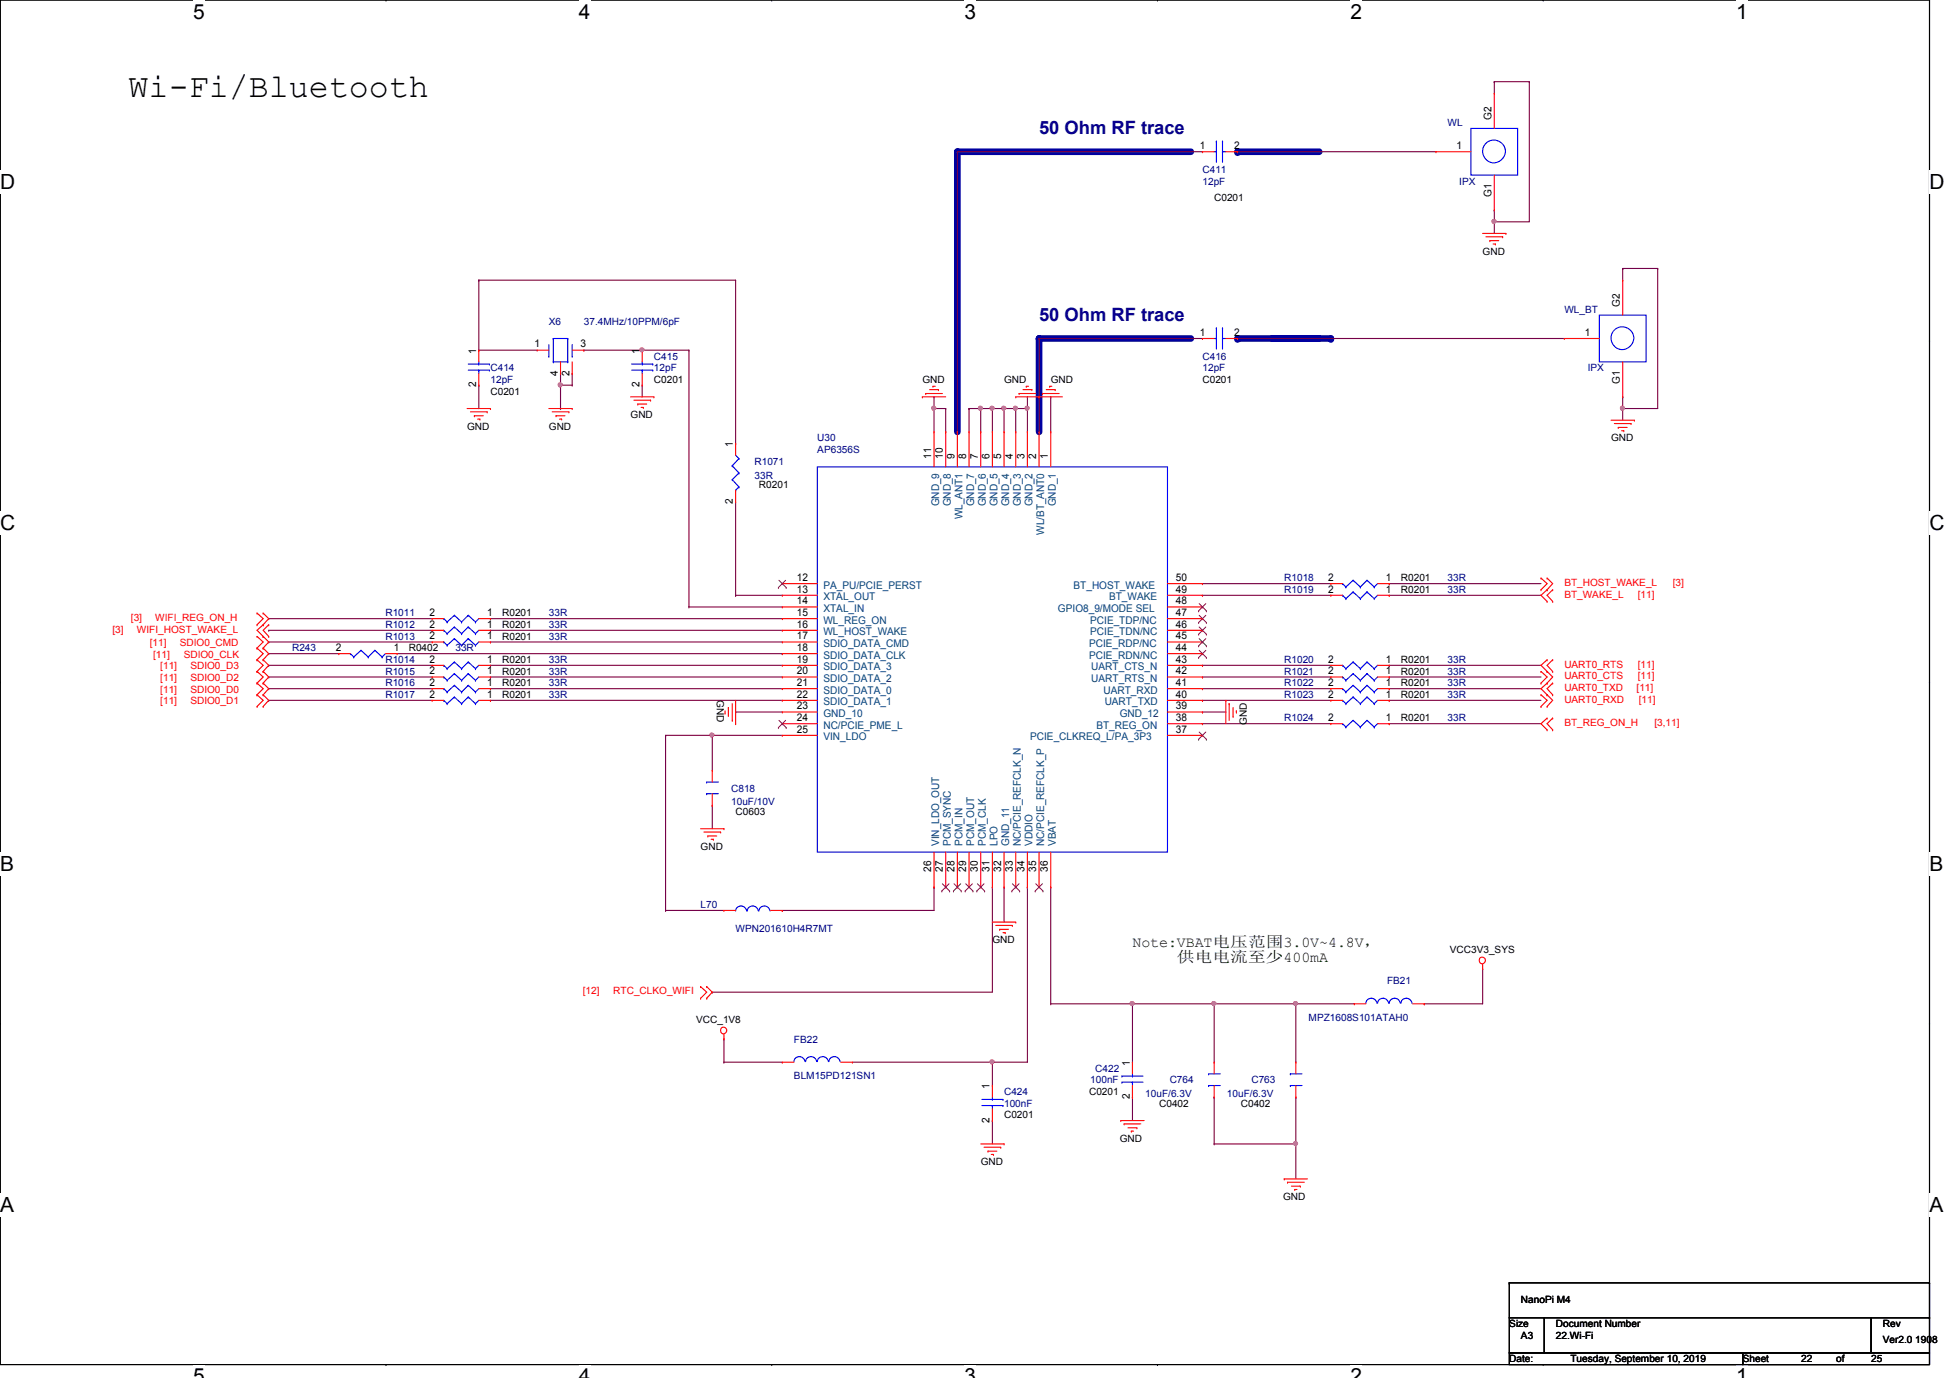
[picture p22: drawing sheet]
<svg xmlns="http://www.w3.org/2000/svg" width="297mm" height="210mm" viewBox="0 0 297 210" stroke-linecap="round" stroke-linejoin="round" font-family="sans-serif">
<defs><g id="words">
<text font-size="5.1" x="19.6" y="14.8">Wi-Fi/Bluetooth</text>
<g font-size="3.2">
<text x="29.4" y="2.9">5</text>
<text x="88.2" y="2.9">4</text>
<text x="146.9" y="2.9">3</text>
<text x="205.7" y="2.9">2</text>
<text x="264.5" y="2.9">1</text>
<text x="0" y="28.8">D</text>
<text x="293.9" y="28.8">D</text>
<text x="0" y="80.7">C</text>
<text x="293.9" y="80.7">C</text>
<text x="0" y="132.7">B</text>
<text x="293.9" y="132.7">B</text>
<text x="0" y="184.7">A</text>
<text x="293.9" y="184.7">A</text>
<text x="29.4" y="210.7">5</text>
<text x="88.2" y="210.7">4</text>
<text x="146.9" y="210.7">3</text>
<text x="205.7" y="210.7">2</text>
<text x="264.5" y="210.7">1</text>
</g>
<g font-size="2.8" fill="#000080">
<text x="158.3" y="20.4">50 Ohm RF trace</text>
<text x="158.3" y="48.9">50 Ohm RF trace</text>
</g>
<g font-size="2.3" fill="#004000">
<text x="172.5" y="144.2">Note:VBAT内内电电3.0V~4.8V，</text>
<text x="179.3" y="146.5">供内内供供供400mA</text>
</g>
<g font-size="1.6">
<text x="182.7" y="22.7">1</text>
<text x="188" y="22.7">2</text>
<text x="221.9" y="22.7">1</text>
<text x="227.2" y="18.3" transform="rotate(-90 227.2 18.3)">G2</text>
<text x="227.2" y="30" transform="rotate(-90 227.2 30)">G1</text>
<text x="246.8" y="46.7" transform="rotate(-90 246.8 46.7)">G2</text>
<text x="72.5" y="53.8" transform="rotate(-90 72.5 53.8)">1</text>
<text x="81.4" y="52.9">1</text>
<text x="88.4" y="52.9">3</text>
<text x="97.4" y="53.8" transform="rotate(-90 97.4 53.8)">1</text>
<text x="182.7" y="51.1">1</text>
<text x="188" y="51.1">2</text>
<text x="241.4" y="51.1">1</text>
<text x="72.5" y="59" transform="rotate(-90 72.5 59)">2</text>
<text x="85" y="57.2" transform="rotate(-90 85 57.2)">4</text>
<text x="86.7" y="57.2" transform="rotate(-90 86.7 57.2)">2</text>
<text x="97.4" y="59" transform="rotate(-90 97.4 59)">2</text>
<text x="246.8" y="58.4" transform="rotate(-90 246.8 58.4)">G1</text>
<text x="111.6" y="68.1" transform="rotate(-90 111.6 68.1)">1</text>
<text x="141.9" y="69.9" transform="rotate(-90 141.9 69.9)">11</text>
<text x="143.6" y="69.9" transform="rotate(-90 143.6 69.9)">10</text>
<text x="145.4" y="69.9" transform="rotate(-90 145.4 69.9)">9</text>
<text x="147.2" y="69.9" transform="rotate(-90 147.2 69.9)">8</text>
<text x="149" y="69.9" transform="rotate(-90 149 69.9)">7</text>
<text x="150.7" y="69.9" transform="rotate(-90 150.7 69.9)">6</text>
<text x="152.5" y="69.9" transform="rotate(-90 152.5 69.9)">5</text>
<text x="154.3" y="69.9" transform="rotate(-90 154.3 69.9)">4</text>
<text x="156.1" y="69.9" transform="rotate(-90 156.1 69.9)">3</text>
<text x="157.9" y="69.9" transform="rotate(-90 157.9 69.9)">2</text>
<text x="159.6" y="69.9" transform="rotate(-90 159.6 69.9)">1</text>
<text x="111.6" y="76.8" transform="rotate(-90 111.6 76.8)">2</text>
<text x="121.4" y="88.5">12</text>
<text x="179.1" y="88.5">50</text>
<text x="202.3" y="88.5">2</text>
<text x="211.1" y="88.5">1</text>
<text x="65.4" y="95.6">2</text>
<text x="65.4" y="93.8">2</text>
<text x="74.2" y="95.6">1</text>
<text x="74.2" y="93.8">1</text>
<text x="121.4" y="90.3">13</text>
<text x="121.4" y="92">14</text>
<text x="121.4" y="95.6">16</text>
<text x="121.4" y="93.8">15</text>
<text x="179.1" y="95.6">46</text>
<text x="179.1" y="93.8">47</text>
<text x="179.1" y="92">48</text>
<text x="179.1" y="90.3">49</text>
<text x="202.3" y="90.3">2</text>
<text x="211.1" y="90.3">1</text>
<text x="51.2" y="99.1">2</text>
<text x="60" y="99.1">1</text>
<text x="65.4" y="97.4">2</text>
<text x="65.4" y="100.9">2</text>
<text x="74.2" y="97.4">1</text>
<text x="74.2" y="100.9">1</text>
<text x="121.4" y="99.1">18</text>
<text x="121.4" y="97.4">17</text>
<text x="121.4" y="100.9">19</text>
<text x="179.1" y="100.9">43</text>
<text x="179.1" y="99.1">44</text>
<text x="179.1" y="97.4">45</text>
<text x="202.3" y="100.9">2</text>
<text x="211.1" y="100.9">1</text>
<text x="65.4" y="102.7">2</text>
<text x="65.4" y="104.5">2</text>
<text x="65.4" y="106.3">2</text>
<text x="74.2" y="102.7">1</text>
<text x="74.2" y="104.5">1</text>
<text x="74.2" y="106.3">1</text>
<text x="121.4" y="106.3">22</text>
<text x="121.4" y="102.7">20</text>
<text x="121.4" y="104.5">21</text>
<text x="179.1" y="106.3">40</text>
<text x="179.1" y="102.7">42</text>
<text x="179.1" y="104.5">41</text>
<text x="202.3" y="102.7">2</text>
<text x="202.3" y="104.5">2</text>
<text x="202.3" y="106.3">2</text>
<text x="211.1" y="102.7">1</text>
<text x="211.1" y="104.5">1</text>
<text x="211.1" y="106.3">1</text>
<text x="121.4" y="111.6">25</text>
<text x="121.4" y="109.8">24</text>
<text x="121.4" y="108">23</text>
<text x="179.1" y="111.6">37</text>
<text x="179.1" y="108">39</text>
<text x="179.1" y="109.8">38</text>
<text x="202.3" y="109.8">2</text>
<text x="211.1" y="109.8">1</text>
<text x="141.9" y="132.8" transform="rotate(-90 141.9 132.8)">26</text>
<text x="143.6" y="132.8" transform="rotate(-90 143.6 132.8)">27</text>
<text x="145.4" y="132.8" transform="rotate(-90 145.4 132.8)">28</text>
<text x="147.2" y="132.8" transform="rotate(-90 147.2 132.8)">29</text>
<text x="149" y="132.8" transform="rotate(-90 149 132.8)">30</text>
<text x="150.7" y="132.8" transform="rotate(-90 150.7 132.8)">31</text>
<text x="152.5" y="132.8" transform="rotate(-90 152.5 132.8)">32</text>
<text x="154.3" y="132.8" transform="rotate(-90 154.3 132.8)">33</text>
<text x="156.1" y="132.8" transform="rotate(-90 156.1 132.8)">34</text>
<text x="157.9" y="132.8" transform="rotate(-90 157.9 132.8)">35</text>
<text x="159.6" y="132.8" transform="rotate(-90 159.6 132.8)">36</text>
<text x="150.7" y="165.9" transform="rotate(-90 150.7 165.9)">1</text>
<text x="172.1" y="167.5" transform="rotate(-90 172.1 167.5)">2</text>
<text x="172.1" y="162.3" transform="rotate(-90 172.1 162.3)">1</text>
<text x="150.7" y="171" transform="rotate(-90 150.7 171)">2</text>
</g>
<g font-size="1.6" fill="#004080">
<text x="143" y="77.1" transform="rotate(-90 143 77.1)">GND_9</text>
<text x="144.8" y="77.1" transform="rotate(-90 144.8 77.1)">GND_8</text>
<text x="148.4" y="77.1" transform="rotate(-90 148.4 77.1)">GND_7</text>
<text x="150.2" y="77.1" transform="rotate(-90 150.2 77.1)">GND_6</text>
<text x="151.9" y="77.1" transform="rotate(-90 151.9 77.1)">GND_5</text>
<text x="153.7" y="77.1" transform="rotate(-90 153.7 77.1)">GND_4</text>
<text x="155.5" y="77.1" transform="rotate(-90 155.5 77.1)">GND_3</text>
<text x="157.3" y="77.1" transform="rotate(-90 157.3 77.1)">GND_2</text>
<text x="160.8" y="77.1" transform="rotate(-90 160.8 77.1)">GND_1</text>
<text x="146.6" y="79.1" transform="rotate(-90 146.6 79.1)">WL_ANT1</text>
<text x="159" y="81.4" transform="rotate(-90 159 81.4)">WL/BT_ANT0</text>
<text x="125.4" y="89.7">PA_PU/PCIE_PERST</text>
<text x="163.5" y="89.7">BT_HOST_WAKE</text>
<text x="125.4" y="91.4">XTAL_OUT</text>
<text x="125.4" y="93.2">XTAL_IN</text>
<text x="125.4" y="95">WL_REG_ON</text>
<text x="161.2" y="93.2">GPIO8_9/MODE SEL</text>
<text x="166.1" y="95">PCIE_TDP/NC</text>
<text x="168.9" y="91.4">BT_WAKE</text>
<text x="125.4" y="100.3">SDIO_DATA_CLK</text>
<text x="125.4" y="98.6">SDIO_DATA_CMD</text>
<text x="125.4" y="96.8">WL_HOST_WAKE</text>
<text x="165.9" y="100.3">PCIE_RDN/NC</text>
<text x="165.9" y="98.6">PCIE_RDP/NC</text>
<text x="166.1" y="96.8">PCIE_TDN/NC</text>
<text x="125.4" y="107.4">SDIO_DATA_1</text>
<text x="125.4" y="102.1">SDIO_DATA_3</text>
<text x="125.4" y="103.9">SDIO_DATA_2</text>
<text x="125.4" y="105.7">SDIO_DATA_0</text>
<text x="166.2" y="103.9">UART_RTS_N</text>
<text x="166.2" y="102.1">UART_CTS_N</text>
<text x="168.1" y="105.7">UART_RXD</text>
<text x="168.3" y="107.4">UART_TXD</text>
<text x="125.4" y="112.8">VIN_LDO</text>
<text x="125.4" y="111">NC/PCIE_PME_L</text>
<text x="125.4" y="109.2">GND_10</text>
<text x="156.9" y="112.8">PCIE_CLKREQ_L/PA_3P3</text>
<text x="167" y="111">BT_REG_ON</text>
<text x="170.6" y="109.2">GND_12</text>
<text x="143" y="128.9" transform="rotate(-90 143 128.9)">VIN_LDO_OUT</text>
<text x="144.8" y="128.9" transform="rotate(-90 144.8 128.9)">PCM_SYNC</text>
<text x="146.6" y="128.9" transform="rotate(-90 146.6 128.9)">PCM_IN</text>
<text x="148.4" y="128.9" transform="rotate(-90 148.4 128.9)">PCM_OUT</text>
<text x="150.2" y="128.9" transform="rotate(-90 150.2 128.9)">PCM_CLK</text>
<text x="151.9" y="128.9" transform="rotate(-90 151.9 128.9)">LPO</text>
<text x="153.7" y="128.9" transform="rotate(-90 153.7 128.9)">GND_11</text>
<text x="155.5" y="128.9" transform="rotate(-90 155.5 128.9)">NC/PCIE_REFCLK_N</text>
<text x="157.3" y="128.9" transform="rotate(-90 157.3 128.9)">VDDIO</text>
<text x="159" y="128.9" transform="rotate(-90 159 128.9)">NC/PCIE_REFCLK_P</text>
<text x="160.8" y="128.9" transform="rotate(-90 160.8 128.9)">VBAT</text>
</g>
<g font-size="1.5" fill="#000080">
<text x="220.5" y="19.2">WL</text>
<text x="183.2" y="26.3">C411</text>
<text x="183.2" y="28.1">12pF</text>
<text x="222.3" y="28.1">IPX</text>
<text x="238.3" y="47.7">WL_BT</text>
<text x="83.6" y="49.4">X6</text>
<text x="88.9" y="49.4">37.4MHz/10PPM/6pF</text>
<text x="74.7" y="56.6">C414</text>
<text x="74.7" y="58.3">12pF</text>
<text x="99.6" y="54.8">C415</text>
<text x="99.6" y="56.6">12pF</text>
<text x="183.2" y="54.8">C416</text>
<text x="183.2" y="56.6">12pF</text>
<text x="241.8" y="56.6">IPX</text>
<text x="114.9" y="70.8">R1071</text>
<text x="124.5" y="67.2">U30</text>
<text x="124.5" y="69">AP6356S</text>
<text x="114.9" y="72.9">33R</text>
<text x="195.6" y="88.6">R1018</text>
<text x="220.5" y="88.6">33R</text>
<text x="58.7" y="95.7">R1012</text>
<text x="58.7" y="93.9">R1011</text>
<text x="83.6" y="95.7">33R</text>
<text x="83.6" y="93.9">33R</text>
<text x="195.6" y="90.3">R1019</text>
<text x="220.5" y="90.3">33R</text>
<text x="44.5" y="99.2">R243</text>
<text x="58.7" y="97.5">R1013</text>
<text x="58.7" y="101">R1014</text>
<text x="69.4" y="99.2">33R</text>
<text x="83.6" y="97.5">33R</text>
<text x="83.6" y="101">33R</text>
<text x="195.6" y="101">R1020</text>
<text x="220.5" y="101">33R</text>
<text x="58.7" y="102.8">R1015</text>
<text x="58.7" y="104.6">R1016</text>
<text x="58.7" y="106.3">R1017</text>
<text x="83.6" y="102.8">33R</text>
<text x="83.6" y="104.6">33R</text>
<text x="83.6" y="106.3">33R</text>
<text x="195.6" y="102.8">R1021</text>
<text x="195.6" y="104.6">R1022</text>
<text x="195.6" y="106.3">R1023</text>
<text x="220.5" y="102.8">33R</text>
<text x="220.5" y="104.6">33R</text>
<text x="220.5" y="106.3">33R</text>
<text x="195.6" y="109.9">R1024</text>
<text x="220.5" y="109.9">33R</text>
<text x="111.4" y="120.6">C818</text>
<text x="111.4" y="122.7">10uF/10V</text>
<text x="106.7" y="138.3">L70</text>
<text x="112.1" y="141.9">WPN201610H4R7MT</text>
<text x="211.3" y="149.9">FB21</text>
<text x="199.3" y="155.4">MPZ1608S101ATAH0</text>
<text x="120.9" y="158.8">FB22</text>
<text x="120.9" y="164.3">BLM15PD121SN1</text>
<text x="152.9" y="166.8">C424</text>
<text x="166.1" y="165">100nF</text>
<text x="166.8" y="163.2">C422</text>
<text x="174.5" y="167.1">10uF/6.3V</text>
<text x="178.2" y="165">C764</text>
<text x="186.9" y="167.1">10uF/6.3V</text>
<text x="190.6" y="165">C763</text>
<text x="152.9" y="168.6">100nF</text>
</g>
<g font-size="1.5">
<text x="185" y="30.6">C0201</text>
<text x="225.8" y="38.8">GND</text>
<text x="99.6" y="58.3">C0201</text>
<text x="140.5" y="58.3">GND</text>
<text x="152.9" y="58.3">GND</text>
<text x="160.1" y="58.3">GND</text>
<text x="183.2" y="58.3">C0201</text>
<text x="71.2" y="65.4">GND</text>
<text x="74.7" y="60.1">C0201</text>
<text x="83.6" y="65.4">GND</text>
<text x="96.1" y="63.7">GND</text>
<text x="245.4" y="67.2">GND</text>
<text x="115.6" y="74.3">R0201</text>
<text x="213.4" y="88.6">R0201</text>
<text x="76.5" y="95.7">R0201</text>
<text x="76.5" y="93.9">R0201</text>
<text x="213.4" y="90.3">R0201</text>
<text x="62.3" y="99.2">R0402</text>
<text x="76.5" y="97.5">R0201</text>
<text x="76.5" y="101">R0201</text>
<text x="213.4" y="101">R0201</text>
<text x="76.5" y="102.8">R0201</text>
<text x="76.5" y="104.6">R0201</text>
<text x="76.5" y="106.3">R0201</text>
<text x="109.2" y="106.7" transform="rotate(90 109.2 106.7)">GND</text>
<text x="213.4" y="102.8">R0201</text>
<text x="213.4" y="104.6">R0201</text>
<text x="213.4" y="106.3">R0201</text>
<text x="189.9" y="110.4" transform="rotate(-90 189.9 110.4)">GND</text>
<text x="213.4" y="109.9">R0201</text>
<text x="112.1" y="124.1">C0603</text>
<text x="106.7" y="129.5">GND</text>
<text x="151.2" y="143.7">GND</text>
<text x="220.8" y="145.1">VCC3V3_SYS</text>
<text x="106" y="155.8">VCC_1V8</text>
<text x="165.9" y="166.8">C0201</text>
<text x="152.9" y="170.3">C0201</text>
<text x="170.6" y="173.9">GND</text>
<text x="176.6" y="168.6">C0402</text>
<text x="189" y="168.6">C0402</text>
<text x="149.4" y="177.5">GND</text>
<text x="195.4" y="182.8">GND</text>
<text x="229.9" y="202.2">Size</text>
<text x="231.7" y="198.5">NanoPi M4</text>
<text x="231.7" y="204">A3</text>
<text x="237" y="202.2">Document Number</text>
<text x="237" y="204">22.Wi-Fi</text>
<text x="286.8" y="202.2">Rev</text>
<text x="229.9" y="207.5">Date:</text>
<text x="239.2" y="207.5">Tuesday, September 10, 2019</text>
<text x="265.5" y="207.5">Sheet</text>
<text x="274.4" y="207.5">22</text>
<text x="279.7" y="207.5">of</text>
<text x="285" y="207.5">25</text>
<text x="286.8" y="204.6">Ver2.0 1908</text>
</g>
<g font-size="1.5" fill="#f00">
<text x="238.3" y="89.2">BT_HOST_WAKE_L</text>
<text x="254.8" y="89.2">[3]</text>
<text x="19.9" y="94.6">[3]</text>
<text x="23.7" y="94.6">WIFI_REG_ON_H</text>
<text x="238.3" y="91">BT_WAKE_L</text>
<text x="249.5" y="91">[11]</text>
<text x="17.1" y="96.4">[3]</text>
<text x="20.9" y="96.4">WIFI_HOST_WAKE_L</text>
<text x="22.8" y="98.4">[11]</text>
<text x="23.3" y="100.2">[11]</text>
<text x="24.4" y="101.9">[11]</text>
<text x="27.4" y="98.4">SDIO0_CMD</text>
<text x="28" y="100.2">SDIO0_CLK</text>
<text x="29" y="101.9">SDIO0_D3</text>
<text x="238.3" y="101.7">UART0_RTS</text>
<text x="249.5" y="101.7">[11]</text>
<text x="24.4" y="107.3">[11]</text>
<text x="24.4" y="105.5">[11]</text>
<text x="24.4" y="103.7">[11]</text>
<text x="29" y="107.3">SDIO0_D1</text>
<text x="29" y="105.5">SDIO0_D0</text>
<text x="29" y="103.7">SDIO0_D2</text>
<text x="238.3" y="107">UART0_RXD</text>
<text x="238.3" y="105.2">UART0_TXD</text>
<text x="238.3" y="103.5">UART0_CTS</text>
<text x="249.3" y="105.2">[11]</text>
<text x="249.5" y="103.5">[11]</text>
<text x="249.6" y="107">[11]</text>
<text x="238.3" y="110.6">BT_REG_ON_H</text>
<text x="252" y="110.6">[3,11]</text>
<text x="88.8" y="151.5">[12]</text>
<text x="93.4" y="151.5">RTC_CLKO_WIFI</text>
</g>
</g></defs>
<path d="M0 0h293.9v207.9h-293.9z" fill="none" stroke="#000" stroke-width=".17"/>
<g fill="#fff">
<path d="M29.4 0h1.8v3.6h-1.8z"/>
<path d="M29.4 207.9h1.8v2h-1.8z"/>
</g>
<path d="M58.8 0h.1M58.8 207.9h.1" fill="none" stroke="#000" stroke-width=".17"/>
<g fill="#fff">
<path d="M88.2 0h1.8v3.6h-1.8z"/>
<path d="M88.2 207.9h1.8v2h-1.8z"/>
</g>
<path d="M117.6 0h.1M117.6 207.9h.1" fill="none" stroke="#000" stroke-width=".17"/>
<g fill="#fff">
<path d="M146.9 0h1.8v3.6h-1.8z"/>
<path d="M146.9 207.9h1.8v2h-1.8z"/>
</g>
<path d="M176.3 0h.1M176.3 207.9h.1" fill="none" stroke="#000" stroke-width=".17"/>
<g fill="#fff">
<path d="M205.7 0h1.8v3.6h-1.8z"/>
<path d="M205.7 207.9h1.8v2h-1.8z"/>
</g>
<path d="M235.1 0h.1M235.1 207.9h.1" fill="none" stroke="#000" stroke-width=".17"/>
<g fill="#fff">
<path d="M264.5 0h1.7v3.6h-1.7z"/>
<path d="M264.5 207.9h1.7v2h-1.7z"/>
<path d="M0 25.9h2.3v3.6h-2.3z"/>
<path d="M293.9 25.9h2.3v3.6h-2.3z"/>
<path d="M0 77.8h2.3v3.6h-2.3z"/>
<path d="M293.9 77.8h2.3v3.6h-2.3z"/>
</g>
<path d="M0 51.9h.1M293.9 51.9h.1" fill="none" stroke="#000" stroke-width=".17"/>
<g fill="#fff">
<path d="M0 129.8h2.2v3.6h-2.2z"/>
<path d="M293.9 129.8h2.1v3.6h-2.1z"/>
</g>
<path d="M0 103.9h.1M293.9 103.9h.1" fill="none" stroke="#000" stroke-width=".17"/>
<path d="M0 103.9h.1M293.9 103.9h.1" fill="none" stroke="#000" stroke-width=".15"/>
<g fill="#fff">
<path d="M0 181.8h2.2v3.6h-2.2z"/>
<path d="M293.9 181.8h2.1v3.6h-2.1z"/>
</g>
<path d="M0 155.9h.1M293.9 155.9h.1" fill="none" stroke="#000" stroke-width=".17"/>
<path d="M188.5 23.1h12.5" fill="none" stroke="#0000a0" stroke-width="1"/>
<circle cx="188.5" cy="23.1" r=".51" fill="#0000a0"/>
<path d="M145.8 23.1h35.6" fill="none" stroke="#0000a0" stroke-width="1"/>
<circle cx="145.8" cy="23.1" r=".51" fill="#0000a0"/>
<path d="M158.3 51.6v14.2" fill="none" stroke="#0000a0" stroke-width="1"/>
<circle cx="158.3" cy="51.6" r=".51" fill="#0000a0"/>
<path d="M188.5 51.6h12.5" fill="none" stroke="#0000a0" stroke-width="1"/>
<circle cx="188.5" cy="51.6" r=".51" fill="#0000a0"/>
<path d="M158.3 51.6h23.1" fill="none" stroke="#0000a0" stroke-width="1"/>
<circle cx="158.3" cy="51.6" r=".51" fill="#0000a0"/>
<path d="M193.8 51.6h8.9" fill="none" stroke="#0000a0" stroke-width="1"/>
<circle cx="202.7" cy="51.6" r=".51" fill="#0000a0"/>
<path d="M145.8 23.1v42.7" fill="none" stroke="#0000a0" stroke-width="1"/>
<circle cx="145.8" cy="23.1" r=".51" fill="#0000a0"/>
<path d="M129.8 161.8h21.4M151.2 161.8h.1" fill="none" stroke="#800040" stroke-width=".17"/>
<circle cx="151.1" cy="161.7" r=".31" fill="#f0f"/>
<circle cx="151.1" cy="161.7" r=".31" fill="none" stroke="#f0f" stroke-width=".17"/>
<path d="M145.8 23.1h.1M145.8 23.1h37.4M145.8 23.1v42.7M183.2 90.7h.1M183.2 88.9h.1M183.2 90.7h19.5M183.2 88.9h19.5M185 152.9h.1M185 152.9v8.9M151.2 161.8h.1M151.2 161.8h5.3" fill="none" stroke="#800040" stroke-width=".17"/>
<circle cx="184.9" cy="152.9" r=".31" fill="#f0f"/>
<circle cx="184.9" cy="152.9" r=".31" fill="none" stroke="#f0f" stroke-width=".17"/>
<g fill="none" stroke="#800040" stroke-width=".17">
<path d="M147.6 62.2h.1M147.6 62.2h1.8M147.6 62.2v3.6M156.5 62.2h.1M156.5 62.2v3.6M104.9 92.5h.1M104.9 92.5h14.3M217 152.9h.1M217 152.9h8.8M172.5 167.1h.1M172.5 167.1v3.6M185 167.1h.1"/>
<path d="M185 167.1v7.1"/>
</g>
<circle cx="156.4" cy="62.2" r=".31" fill="#f0f"/>
<circle cx="156.4" cy="62.2" r=".31" fill="none" stroke="#f0f" stroke-width=".17"/>
<path d="M154.7 62.2h.1M154.7 62.2h1.8M154.7 62.2v3.6" fill="none" stroke="#800040" stroke-width=".17"/>
<circle cx="154.7" cy="62.2" r=".31" fill="#f0f"/>
<circle cx="154.7" cy="62.2" r=".31" fill="none" stroke="#f0f" stroke-width=".17"/>
<path d="M152.9 62.2h.1M152.9 62.2h1.8M152.9 62.2v3.6M112.1 90.7h.1M112.1 90.7h7.1" fill="none" stroke="#800040" stroke-width=".17"/>
<circle cx="152.9" cy="62.2" r=".31" fill="#f0f"/>
<circle cx="152.9" cy="62.2" r=".31" fill="none" stroke="#f0f" stroke-width=".17"/>
<path d="M151.2 62.2h.1M151.2 62.2h1.7M151.2 62.2v3.6" fill="none" stroke="#800040" stroke-width=".17"/>
<circle cx="151.1" cy="62.2" r=".31" fill="#f0f"/>
<circle cx="151.1" cy="62.2" r=".31" fill="none" stroke="#f0f" stroke-width=".17"/>
<path d="M158.3 51.6h.1M158.3 51.6h24.9M149.4 62.2h.1M149.4 62.2h1.8M149.4 62.2v3.6" fill="none" stroke="#800040" stroke-width=".17"/>
<circle cx="149.3" cy="62.2" r=".31" fill="#f0f"/>
<circle cx="149.3" cy="62.2" r=".31" fill="none" stroke="#f0f" stroke-width=".17"/>
<g fill="none" stroke="#800040" stroke-width=".17">
<path d="M158.3 51.6h.1M158.3 51.6v14.2M156.5 60.5h.1M156.5 60.5v1.7M160.1 60.5h.1M160.1 60.5v5.3M108.5 122.7h.1M108.5 122.7v3.5M142.3 135.1h.1M142.3 135.1v3.6M152.9 135.1h.1M152.9 135.1v5.4"/>
<path d="M172.5 152.9h.1M172.5 152.9v8.9M225.8 147.6h.1M225.8 147.6v5.3M151.2 170.7h.1M151.2 170.7v3.5"/>
</g>
<circle cx="172.5" cy="152.9" r=".31" fill="#f0f"/>
<circle cx="172.5" cy="152.9" r=".31" fill="none" stroke="#f0f" stroke-width=".17"/>
<g fill="none" stroke="#800040" stroke-width=".17">
<path d="M72.9 58.7h.1M72.9 53.3h.1M72.9 42.7h.1M72.9 42.7v10.6M72.9 58.7v3.5M72.9 53.3h8.9M97.8 58.7h.1M97.8 58.7v1.8M142.3 60.5h.1M142.3 62.2h.1M142.3 60.5v5.3M142.3 62.2h1.8"/>
<path d="M144.1 62.2h.1M144.1 62.2v3.6"/>
</g>
<circle cx="142.2" cy="62.2" r=".31" fill="#f0f"/>
<circle cx="142.2" cy="62.2" r=".31" fill="none" stroke="#f0f" stroke-width=".17"/>
<g fill="none" stroke="#800040" stroke-width=".17">
<path d="M72.9 42.7h.1M72.9 42.7h39.2v24.9M97.8 53.3h.1M97.8 53.3h7.1M112.1 67.6h.1M40.9 96h.1M40.9 94.2h.1M40.9 97.8h.1M40.9 96h24.9M40.9 94.2h24.9M40.9 97.8h24.9M60.5 99.6h58.7"/>
<path d="M119.2 99.6h.1M40.9 106.7h.1M40.9 104.9h.1M40.9 101.3h.1M40.9 103.1h.1M40.9 106.7h24.9M40.9 104.9h24.9M40.9 101.3h24.9M40.9 103.1h24.9M108.5 112h.1M108.5 112h10.7M112.1 108.5h.1"/>
<path d="M112.1 108.5h7.1M108.5 151.1h.1M108.5 151.1h42.7"/>
</g>
<circle cx="108.4" cy="112" r=".31" fill="#f0f"/>
<circle cx="108.4" cy="112" r=".31" fill="none" stroke="#f0f" stroke-width=".17"/>
<g fill="none" stroke="#800040" stroke-width=".17">
<path d="M88.9 53.3h.1M88.9 53.3h8.9M104.9 53.3h.1M104.9 53.3v39.2M101.4 112h.1M101.4 112h7.1M101.4 112v26.7M108.5 112h.1M108.5 112v5.3M183.2 108.5h.1M183.2 110.2h.1M183.2 101.3h.1"/>
<path d="M183.2 103.1h.1M183.2 106.7h.1M183.2 104.9h.1M183.2 108.5h3.5M183.2 110.2h19.5M183.2 101.3h19.5M183.2 103.1h19.5M183.2 106.7h19.5M183.2 104.9h19.5M101.4 138.7h.1M101.4 138.7h8.9M119.2 138.7h.1"/>
<path d="M119.2 138.7h23.1M151.2 135.1h.1M151.2 135.1v16M156.5 135.1h.1M156.5 135.1v26.7M160.1 135.1h.1M160.1 135.1v17.8M110.3 158.2h.1M110.3 158.2v3.6M110.3 161.8h.1M110.3 161.8h8.9M151.2 161.8h.1"/>
<path d="M151.2 161.8v3.6"/>
</g>
<circle cx="97.8" cy="53.3" r=".31" fill="#f0f"/>
<circle cx="97.8" cy="53.3" r=".31" fill="none" stroke="#f0f" stroke-width=".17"/>
<path d="M85.4 58.7h.1M85.4 56.9v1.8" fill="none" stroke="#800040" stroke-width=".17"/>
<circle cx="85.3" cy="58.6" r=".31" fill="#f0f"/>
<circle cx="85.3" cy="58.6" r=".31" fill="none" stroke="#f0f" stroke-width=".17"/>
<path d="M227.6 12.4h.1M227.6 12.4v1.8M227.6 12.4h5.4M227.6 33.8h.1M227.6 33.8v1.8M227.6 33.8h5.4" fill="none" stroke="#800040" stroke-width=".17"/>
<circle cx="227.6" cy="33.7" r=".31" fill="#f0f"/>
<circle cx="227.6" cy="33.7" r=".31" fill="none" stroke="#f0f" stroke-width=".17"/>
<path d="M233 12.4h.1M233 12.4v21.4M247.2 40.9h.1M247.2 40.9h5.3M247.2 40.9v1.8M252.5 40.9h.1M252.5 40.9v21.3h-5.3M247.2 62.2h.1M247.2 62.2v1.8" fill="none" stroke="#800040" stroke-width=".17"/>
<circle cx="247.1" cy="62.2" r=".31" fill="#f0f"/>
<circle cx="247.1" cy="62.2" r=".31" fill="none" stroke="#f0f" stroke-width=".17"/>
<g fill="none" stroke="#800040" stroke-width=".17">
<path d="M188.5 23.1h.1M188.5 23.1h30.2M227.6 32h.1M227.6 32v1.8M188.5 51.6h.1M188.5 51.6h49.8M247.2 60.5h.1M247.2 60.5v1.7M40.9 99.6h.1M40.9 99.6h10.7M172.5 152.9h.1M172.5 152.9h12.5"/>
<path d="M197.4 152.9h.1M197.4 152.9v8.9"/>
</g>
<circle cx="197.3" cy="152.9" r=".31" fill="#f0f"/>
<circle cx="197.3" cy="152.9" r=".31" fill="none" stroke="#f0f" stroke-width=".17"/>
<path d="M185 174.2h.1M185 174.2h12.4M197.4 174.2h.1M197.4 167.1h.1M197.4 167.1v12.5" fill="none" stroke="#800040" stroke-width=".17"/>
<circle cx="197.3" cy="174.2" r=".31" fill="#f0f"/>
<circle cx="197.3" cy="174.2" r=".31" fill="none" stroke="#f0f" stroke-width=".17"/>
<g fill="none" stroke="#800040" stroke-width=".17">
<path d="M87.2 58.7h.1M87.2 56.9h.1M87.2 58.7h-1.8v3.5M87.2 56.9v1.8M85.4 62.2h.1M112.1 76.5v14.2M74.7 94.2h.1M74.7 96h.1M74.7 97.8h.1M74.7 94.2h44.5M74.7 96h44.5M74.7 97.8h44.5"/>
<path d="M112.1 90.7h.1M211.6 88.9h.1M211.6 90.7h.1M211.6 88.9h23.1M211.6 90.7h23.1M74.7 101.3h.1M74.7 103.1h.1M74.7 104.9h.1M74.7 106.7h.1M74.7 101.3h44.5M74.7 103.1h44.5M74.7 104.9h44.5"/>
<path d="M74.7 106.7h44.5M211.6 101.3h.1M211.6 103.1h.1M211.6 104.9h.1M211.6 106.7h.1M211.6 110.2h.1M211.6 101.3h23.1M211.6 103.1h23.1M211.6 104.9h23.1M211.6 106.7h23.1M211.6 110.2h23.1M160.1 152.9h.1"/>
<path d="M160.1 152.9h12.4M185 152.9h.1M185 152.9h21.3M197.4 152.9h.1"/>
</g>
<g fill="none" stroke="#f00" stroke-width=".17">
<path d="M227.6 14.2h.1M227.6 14.2v5.4M183.2 23.1h.1M183.2 23.1h1.8M186.7 23.1h1.8M188.5 23.1h.1M218.7 23.1h.1M218.7 23.1h5.4M225.8 35.6h3.6M226.4 36.1h2.5M226.9 36.7h.1M226.9 36.7h1.4"/>
<path d="M227.5 37.2h.3M227.6 32h.1M227.6 26.7v5.3M227.8 37.2h.1M228.9 36.1h.1M229.4 35.6h.1M72.9 53.3h.1M72.9 58.7h.1M72.9 53.3v1.8M72.9 56.9v1.8M81.8 53.3h.1M81.8 53.3h1.8"/>
<path d="M85.4 56.9h.1M85.4 55.1v1.8M87.2 56.9h.1M87.2 53.3h1.7M87.2 55.1v1.8M88.9 53.3h.1M97.8 53.3h.1M97.8 58.7h.1M97.8 53.3v1.8M97.8 56.9v1.8M141 59.9h.1M141 59.9h2.5"/>
<path d="M141.6 59.4h1.4M142.1 58.8h.1M142.1 58.8h.3M143 59.4h.1M155.2 59.9h.1M155.2 59.9h2.6M155.8 59.4h1.4M156.3 58.8h.1M156.3 58.8h.4M157.2 59.4h.1M158.8 59.9h.1M158.8 59.9h2.5"/>
<path d="M159.4 59.4h1.3M159.9 58.8h.1M159.9 58.8h.3M160.7 59.4h.1M183.2 51.6h.1M183.2 51.6h1.8M186.7 51.6h1.8M188.5 51.6h.1M238.3 51.6h.1M238.3 51.6h5.3M247.2 42.7h.1M247.2 42.7v5.3"/>
<path d="M247.2 55.1v5.4M71.2 62.2h3.5M71.7 62.7h2.5M72.3 63.3h.1M72.3 63.3h1.3M72.8 63.8h.3M73.1 63.8h.1M74.2 62.7h.1M74.7 62.2h.1M83.6 62.2h3.6M84.1 62.7h2.6M84.7 63.3h.1"/>
<path d="M84.7 63.3h1.4M85.2 63.8h.4M85.6 63.8h.1M86.7 62.7h.1M87.2 62.2h.1M96.1 60.5h3.5M96.6 61h2.5M97.2 61.6h.1M97.2 61.6h1.3M97.7 62.1h.3M98 62.1h.1M99.1 61h.1"/>
<path d="M99.6 60.5h.1M112.1 67.6h.1M112.1 76.5h.1M112.1 67.6v1.7M112.1 74.7v1.8M140.5 60.5h.1M140.5 60.5h3.6M142.3 65.8h.1M142.3 65.8v5.3M144.1 65.8h.1M144.1 65.8v5.3M145.8 65.8h.1"/>
<path d="M145.8 65.8v5.3M147.6 65.8h.1M147.6 65.8v5.3M149.4 65.8h.1M149.4 65.8v5.3M151.2 65.8h.1M151.2 65.8v5.3M152.9 65.8h.1M152.9 65.8v5.3M154.7 60.5h.1M154.7 65.8h.1M154.7 60.5h7.1"/>
<path d="M154.7 65.8v5.3M156.5 65.8h.1M156.5 65.8v5.3M158.3 60.5h.1M158.3 65.8h.1M158.3 65.8v5.3M160.1 65.8h.1M160.1 65.8v5.3M245.4 64h3.6M245.9 64.5h2.6M246.5 65.1h.1M246.5 65.1h1.4"/>
<path d="M247 65.6h.4M247.2 60.5h.1M247.4 65.6h.1M248.5 64.5h.1M249 64h.1M39.2 98.7h.1M39.2 96.9h.1M39.2 95.2h.1M39.2 93.4h.1M39.2 98.7l.9 .9-.9 .9M39.2 96.9l.9 .9-.9 .9M39.2 93.4l.9 .8-.9 1"/>
<path d="M40.1 98.7h.1M40.1 96.9h.1M40.1 93.4h.1M40.1 95.2h.1M40.1 98.7l.8 .9-.8 .9M40.1 95.2l-.9 .8 1.7 1.8-.8 .9M40.1 93.4l.8 .8-.8 1M40.9 96.9h.1M40.9 95.2h.1M40.9 95.2l-.8 .8 .8 .9M51.6 99.6h.1M51.6 99.6h1.8"/>
<path d="M58.7 99.6h1.8M60.5 99.6h.1M65.8 96h.1M65.8 97.8h.1M65.8 94.2h.1M65.8 96h1.8M65.8 97.8h1.8M65.8 94.2h1.8M72.9 96h1.8M72.9 97.8h1.8M72.9 94.2h1.8M74.7 96h.1"/>
<path d="M74.7 97.8h.1M74.7 94.2h.1M119.2 90.7h.1M119.2 92.5h.1M119.2 99.6h.1M119.2 97.8h.1M119.2 96h.1M119.2 94.2h.1M119.2 88.9h.1M119.2 90.7h5.3M119.2 96h5.3M119.2 97.8h5.3"/>
<path d="M119.2 99.6h5.3M119.2 92.5h5.3M119.2 94.2h5.3M119.2 88.9h5.3M177.8 90.7h5.4M177.8 96h5.4M177.8 97.8h5.4M177.8 99.6h5.4M177.8 92.5h5.4M177.8 94.2h5.4M177.8 88.9h5.4M183.2 99.6h.1"/>
<path d="M183.2 97.8h.1M183.2 96h.1M183.2 94.2h.1M183.2 92.5h.1M183.2 90.7h.1M183.2 88.9h.1M202.7 90.7h.1M202.7 88.9h.1M202.7 90.7h1.8M202.7 88.9h1.8M209.8 90.7h1.8M209.8 88.9h1.8"/>
<path d="M211.6 90.7h.1M211.6 88.9h.1M234.7 89.8h.1M234.7 88.1h.1M234.7 88.1l1 .8-1 .9M235.7 89.8h.1M235.7 88.1h.1M235.7 91.6h.1M235.7 88.1l.8 .8-.8 .9M235.7 89.8l-1 .9 1 .9M236.5 91.6h.1M236.5 89.8h.1"/>
<path d="M236.5 89.8l-.8 .9 .8 .9M39.2 107.6h.1M39.2 105.8h.1M39.2 104.1h.1M39.2 100.5h.1M39.2 102.3h.1M39.2 105.8l.9 .9-.9 .9M39.2 104.1l.9 .8-.9 .9M39.2 100.5l.9 .8-.9 1M39.2 102.3l.9 .8-.9 1M40.1 105.8h.1M40.1 107.6h.1"/>
<path d="M40.1 104.1h.1M40.1 100.5h.1M40.1 102.3h.1M40.1 105.8l.8 .9-.8 .9M40.1 104.1l.8 .8-.8 .9M40.1 100.5l.8 .8-.8 1M40.1 102.3l.8 .8-.8 1M65.8 101.3h.1M65.8 103.1h.1M65.8 104.9h.1M65.8 106.7h.1M65.8 101.3h1.8"/>
<path d="M65.8 103.1h1.8M65.8 104.9h1.8M65.8 106.7h1.8M72.9 101.3h1.8M72.9 103.1h1.8M72.9 104.9h1.8M72.9 106.7h1.8M74.7 101.3h.1M74.7 103.1h.1M74.7 104.9h.1M74.7 106.7h.1M108.5 117.3h.1"/>
<path d="M108.5 117.3v1.8M110.4 108.6h.1M110.4 108.3v.3M111 107.8h.1M111 107.8v1.3M111.5 109.7h.1M111.5 107.2v2.5M112.1 110.2h.1M112.1 106.7v3.5M119.2 112h.1M119.2 106.7h.1M119.2 110.2h.1"/>
<path d="M119.2 101.3h.1M119.2 103.1h.1M119.2 104.9h.1M119.2 108.5h.1M119.2 101.3h5.3M119.2 103.1h5.3M119.2 104.9h5.3M119.2 106.7h5.3M119.2 110.2h5.3M119.2 112h5.3M119.2 108.5h5.3M177.8 101.3h5.4"/>
<path d="M177.8 103.1h5.4M177.8 104.9h5.4M177.8 106.7h5.4M177.8 110.2h5.4M177.8 112h5.4M177.8 108.5h5.4M183.2 112h.1M183.2 108.5h.1M183.2 110.2h.1M183.2 106.7h.1M183.2 103.1h.1M183.2 101.3h.1"/>
<path d="M183.2 104.9h.1M186.7 106.7h.1M186.7 106.7v3.5M187.2 107.2h.1M187.2 107.2v2.5M187.8 109.1h.1M187.8 107.8v1.3M188.3 108.3h.1M188.3 108.3v.3M202.7 101.3h.1M202.7 103.1h.1M202.7 104.9h.1"/>
<path d="M202.7 106.7h.1M202.7 110.2h.1M202.7 101.3h1.8M202.7 103.1h1.8M202.7 104.9h1.8M202.7 106.7h1.8M202.7 110.2h1.8M209.8 101.3h1.8M209.8 103.1h1.8M209.8 104.9h1.8M209.8 106.7h1.8M209.8 110.2h1.8"/>
<path d="M211.6 101.3h.1M211.6 103.1h.1M211.6 104.9h.1M211.6 106.7h.1M211.6 110.2h.1M234.7 107.6h.1M234.7 105.8h.1M234.7 104.1h.1M234.7 102.3h.1M234.7 105.8l1 .9-1 .9M234.7 102.3l1 .8-1 1M235.7 109.4h.1"/>
<path d="M235.7 111.2h.1M235.7 100.5h.1M235.7 102.3h.1M235.7 107.6h.1M235.7 105.8h.1M235.7 104.1h.1M235.7 109.4l-1 .8 1 1M235.7 100.5l-1 .8 1.8 1.8-.8 1M235.7 104.1l-1 .8 1.8 1.8-.8 .9M236.5 111.2h.1M236.5 109.4h.1M236.5 102.3h.1"/>
<path d="M236.5 100.5h.1M236.5 105.8h.1M236.5 104.1h.1M236.5 109.4l-.8 .8 .8 1M236.5 100.5l-.8 .8 .8 1M236.5 104.1l-.8 .8 .8 .9M106.7 126.2h3.6M107.2 126.7h2.6M107.8 127.3h.1M107.8 127.3h1.4M108.3 127.8h.4M108.5 122.7h.1"/>
<path d="M108.5 120.9v1.8M108.7 127.8h.1M109.8 126.7h.1M110.3 126.2h.1M110.3 138.7h.1M110.3 138.7h1.8M117.4 138.7h1.8M119.2 138.7h.1M142.3 135.1h.1M142.3 129.8v5.3M144.1 135.1h.1M144.1 129.8v5.3"/>
<path d="M145.8 135.1h.1M145.8 129.8v5.3M147.6 135.1h.1M147.6 129.8v5.3M149.4 135.1h.1M149.4 129.8v5.3M151.2 135.1h.1M151.2 129.8v5.3M152.9 135.1h.1M152.9 129.8v5.3M154.7 135.1h.1M154.7 129.8v5.3"/>
<path d="M156.5 135.1h.1M156.5 129.8v5.3M158.3 135.1h.1M158.3 129.8v5.3M160.1 135.1h.1M160.1 129.8v5.3M106.7 150.3h.1M106.7 152.1h.1M106.7 150.3l1 .8-1 1M107.7 152.1h.1M107.7 150.3h.1M107.7 150.3l.8 .8-.8 1"/>
<path d="M110.3 158.2h.1M110.3 157.6v.6M151.2 140.5h3.5M151.7 141h2.5M152.3 141.6h.1M152.3 141.6h1.3M152.8 142.1h.3M153.1 142.1h.1M154.2 141h.1M154.7 140.5h.1M206.3 152.9h.1M206.3 152.9h1.8"/>
<path d="M215.2 152.9h1.8M217 152.9h.1M225.8 147.6h.1M225.8 146.9v.7M119.2 161.8h.1M119.2 161.8h1.7M128.1 161.8h1.7M129.8 161.8h.1M149.4 174.2h3.5M149.9 174.8h2.5M150.5 175.3h.1M150.5 175.3h1.3"/>
<path d="M151 175.9h.3M151.2 165.4h.1M151.2 170.7h.1M151.2 165.4v1.7M151.2 168.9v1.8M151.3 175.9h.1M152.4 174.8h.1M152.9 174.2h.1M170.7 170.7h.1M170.7 170.7h3.6M171.2 171.2h.1M171.2 171.2h2.6"/>
<path d="M171.8 171.8h1.4M172.3 172.3h.1M172.3 172.3h.4M172.5 161.8h.1M172.5 167.1h.1M172.5 161.8v1.8M172.5 165.4v1.7M173.2 171.8h.1M185 167.1h.1M185 161.8h.1M185 161.8v1.8M185 165.4v1.7"/>
<path d="M195.6 179.6h.1M195.6 179.6h3.6M197.4 167.1h.1M197.4 161.8h.1M197.4 161.8v1.8M197.4 165.4v1.7M196.1 180.1h.1M196.1 180.1h2.6M196.7 180.7h1.4M197.2 181.2h.1M197.2 181.2h.4M198.1 180.7h.1"/>
<circle cx="110.2" cy="157" r=".5"/>
<circle cx="225.8" cy="146.3" r=".5"/>
</g>
<path d="M229.9 195.4h.1M229.9 195.4v5.3M229.9 195.4h64M293.9 195.4h.1M293.9 195.4v5.3M229.9 200.7h5.3v5.4h-5.3zM229.9 206.1h35.6v1.8h-35.6zM235.2 200.7h49.8v5.4h-49.8zM265.5 206.1h28.4v1.8h-28.4zM285 200.7h8.9v5.4h-8.9zM293.9 200.7h.1" fill="none" stroke="#000" stroke-width=".17"/>
<g fill="none" stroke="#00f" stroke-width=".17">
<path d="M224.1 19.6h7.1v7.1h-7.1zM185 23.1h.3M185.3 23.1h.1M185.3 21.5h.1M185.3 21.5v3.2M186.2 21.5h.1M186.2 23.1h.1M186.2 21.5v3.2M186.2 23.1h.5M71.3 56.4h3.2M71.3 55.5h3.2M72.9 55.5h.1"/>
<path d="M72.9 56.4h.1M72.9 55.1v.4M72.9 56.4v.5M74.5 56.4h.1M74.5 55.5h.1M83.6 54.3h.1M83.6 52.5v1.8M84.3 55.1h.1M84.3 51.6h.1M84.3 51.6v3.5M84.3 55.1h2.2M84.3 51.6h2.2"/>
<path d="M86.5 55.1h.1M86.5 51.6h.1M86.5 51.6v3.5M87.2 54.3h.1M87.2 52.5v1.8M96.2 56.4h3.2M96.2 55.5h3.2M97.8 55.5h.1M97.8 56.4h.1M97.8 55.1v.4M97.8 56.4v.5M99.4 56.4h.1"/>
<path d="M99.4 55.5h.1M185 51.6h.3M185.3 51.6h.1M185.3 50h.1M185.3 50v3.2M186.2 50h.1M186.2 51.6h.1M186.2 51.6h.5M186.2 50v3.2M243.6 48h7.1v7.1h-7.1zM111.5 71h.1M111.5 73.1h.1"/>
<path d="M111.5 71l1.1 1.1M111.5 73.1l1.1 1.1M112.1 74.7h.1M112.1 69.3l.5 .5M112.6 69.8h.1M112.6 72.1h.1M112.6 74.2h.1M112.6 69.8l-1.1 1.2M112.6 72.1l-1.1 1M112.6 74.2l-.5 .5M124.5 71.1h53.3v58.7h-53.3zM53.4 99.6h.1"/>
<path d="M53.4 99.6l.5 .5M55 99.1h.1M55 99.1l1.1 1M55 99.1l-1.1 1M57.1 99.1h.1M57.1 99.1l1.1 1M57.1 99.1l-1 1M58.7 99.6l-.5 .5M67.6 96h.1M67.6 97.8h.1M67.6 94.2h.1M67.6 96l.5 .5"/>
<path d="M67.6 97.8l.5 .5M67.6 94.2l.5 .5M68.1 96.5h.1M68.1 98.3h.1M68.1 94.7h.1M69.2 95.5h.1M69.2 97.3h.1M69.2 93.7h.1M69.2 95.5l1.1 1M69.2 95.5l-1.1 1M69.2 97.3l1.1 1M69.2 97.3l-1.1 1"/>
<path d="M69.2 93.7l1.1 1M69.2 93.7l-1.1 1M70.3 96.5h.1M70.3 98.3h.1M70.3 94.7h.1M71.3 95.5h.1M71.3 97.3h.1M71.3 93.7h.1M71.3 95.5l1.1 1M71.3 95.5l-1 1M71.3 97.3l1.1 1M71.3 97.3l-1 1"/>
<path d="M71.3 93.7l1.1 1M71.3 93.7l-1 1M72.4 96.5h.1M72.4 98.3h.1M72.4 94.7h.1M72.9 96l-.5 .5M72.9 97.8l-.5 .5M72.9 94.2l-.5 .5M204.5 90.7h.1M204.5 88.9h.1M204.5 90.7l.5 .5M204.5 88.9l.5 .5"/>
<path d="M205 91.2h.1M205 89.4h.1M206.1 90.2h.1M206.1 88.4h.1M206.1 90.2l1.1 1M206.1 90.2l-1.1 1M206.1 88.4l1.1 1M206.1 88.4l-1.1 1M207.2 91.2h.1M207.2 89.4h.1M208.2 90.2h.1M208.2 88.4h.1"/>
<path d="M208.2 90.2l1.1 1M208.2 90.2l-1 1M208.2 88.4l1.1 1M208.2 88.4l-1 1M209.3 91.2h.1M209.3 89.4h.1M209.8 90.7l-.5 .5M209.8 88.9l-.5 .5M53.9 100.1h.1M56.1 100.1h.1M58.2 100.1h.1M67.6 101.3h.1"/>
<path d="M67.6 103.1h.1M67.6 104.9h.1M67.6 106.7h.1M67.6 101.3l.5 .6M67.6 103.1l.5 .5M67.6 104.9l.5 .5M67.6 106.7l.5 .5M68.1 101.9h.1M68.1 103.6h.1M68.1 105.4h.1M68.1 107.2h.1M69.2 100.8h.1"/>
<path d="M69.2 102.6h.1M69.2 104.4h.1M69.2 106.2h.1M69.2 100.8l1.1 1.1M69.2 100.8l-1.1 1.1M69.2 102.6l1.1 1M69.2 102.6l-1.1 1M69.2 104.4l1.1 1M69.2 104.4l-1.1 1M69.2 106.2l1.1 1M69.2 106.2l-1.1 1M70.3 101.9h.1"/>
<path d="M70.3 103.6h.1M70.3 105.4h.1M70.3 107.2h.1M71.3 100.8h.1M71.3 102.6h.1M71.3 104.4h.1M71.3 106.2h.1M71.3 100.8l1.1 1.1M71.3 100.8l-1 1.1M71.3 102.6l1.1 1M71.3 102.6l-1 1M71.3 104.4l1.1 1"/>
<path d="M71.3 104.4l-1 1M71.3 106.2l1.1 1M71.3 106.2l-1 1M72.4 101.9h.1M72.4 103.6h.1M72.4 105.4h.1M72.4 107.2h.1M72.9 101.3l-.5 .6M72.9 103.1l-.5 .5M72.9 104.9l-.5 .5M72.9 106.7l-.5 .5M107.7 119.1h.1"/>
<path d="M107.7 119.1h1.7M204.5 101.3h.1M204.5 103.1h.1M204.5 104.9h.1M204.5 106.7h.1M204.5 110.2h.1M204.5 101.3l.5 .6M204.5 103.1l.5 .5M204.5 104.9l.5 .5M204.5 106.7l.5 .5M204.5 110.2l.5 .5M205 101.9h.1"/>
<path d="M205 103.6h.1M205 105.4h.1M205 107.2h.1M205 110.7h.1M206.1 100.8h.1M206.1 102.6h.1M206.1 104.4h.1M206.1 106.2h.1M206.1 109.7h.1M206.1 100.8l1.1 1.1M206.1 100.8l-1.1 1.1M206.1 102.6l1.1 1"/>
<path d="M206.1 102.6l-1.1 1M206.1 104.4l1.1 1M206.1 104.4l-1.1 1M206.1 106.2l1.1 1M206.1 106.2l-1.1 1M206.1 109.7l1.1 1M206.1 109.7l-1.1 1M207.2 101.9h.1M207.2 103.6h.1M207.2 105.4h.1M207.2 107.2h.1M207.2 110.7h.1"/>
<path d="M208.2 100.8h.1M208.2 102.6h.1M208.2 104.4h.1M208.2 106.2h.1M208.2 109.7h.1M208.2 100.8l1.1 1.1M208.2 100.8l-1 1.1M208.2 102.6l1.1 1M208.2 102.6l-1 1M208.2 104.4l1.1 1M208.2 104.4l-1 1M208.2 106.2l1.1 1"/>
<path d="M208.2 106.2l-1 1M208.2 109.7l1.1 1M208.2 109.7l-1 1M209.3 101.9h.1M209.3 103.6h.1M209.3 105.4h.1M209.3 107.2h.1M209.3 110.7h.1M209.8 101.3l-.5 .6M209.8 103.1l-.5 .5M209.8 104.9l-.5 .5M209.8 106.7l-.5 .5"/>
<path d="M209.8 110.2l-.5 .5M107.7 120.9h.1M107.7 120.9h1.7M112.1 138.8a.85 .85 0 0 1 .8-.8 .85 .85 0 0 1 .8 .8M113.8 138.8a.85 .85 0 0 1 .9-.8 .85 .85 0 0 1 .8 .8M115.6 138.8a.85 .85 0 0 1 .9-.8 .85 .85 0 0 1 .8 .8M208.1 152.8a.85 .85 0 0 1 .8-.7 .85 .85 0 0 1 .9 .7M209.8 152.8a.85 .85 0 0 1 .9-.7 .85 .85 0 0 1 .8 .7M211.6 152.8a.85 .85 0 0 1 .9-.7 .85 .85 0 0 1 .8 .7M213.4 152.8a.85 .85 0 0 1 .8-.7 .85 .85 0 0 1 .9 .7M120.9 161.7a.85 .85 0 0 1 .9-.7 .85 .85 0 0 1 .8 .7M122.7 161.7a.85 .85 0 0 1 .9-.7 .85 .85 0 0 1 .8 .7"/>
<path d="M124.5 161.7a.85 .85 0 0 1 .8-.7 .85 .85 0 0 1 .9 .7M126.3 161.7a.85 .85 0 0 1 .8-.7 .85 .85 0 0 1 .9 .7M149.6 168.4h3.2M149.6 167.5h3.2M151.2 167.5h.1M151.2 168.4h.1M151.2 167.1v.4M151.2 168.4v.5M152.8 168.4h.1M152.8 167.5h.1M170.9 164.8h.1M170.9 163.9h.1"/>
<path d="M170.9 164.8h3.2M170.9 163.9h3.2M172.5 163.9h.1M172.5 164.8h.1M172.5 163.6v.3M172.5 164.8v.6M184.1 165.4h.1M184.1 163.6h.1M184.1 165.4h1.8M184.1 163.6h1.8M196.6 165.4h.1M196.6 163.6h.1"/>
<path d="M196.6 165.4h1.7M196.6 163.6h1.7"/>
<circle cx="227.6" cy="23.1" r="1.74"/>
<circle cx="247.1" cy="51.5" r="1.74"/>
</g>
<g fill="none" stroke="#804000" stroke-width=".15">
<path d="M118.6 89.5h.1M118.7 88.4l1.1 1.1M119.7 88.4l-1.1 1.1M119.8 89.5h.1M182.6 98.4h.1M182.6 96.6h.1M182.6 94.8h.1M182.6 93h.1M182.7 99.1l1.1 1.1M182.7 97.3l1.1 1.1M182.7 95.5l1.1 1.1M182.7 93.7l1.1 1.1"/>
<path d="M182.7 91.9l1.1 1.1M183.7 95.5l-1.1 1.1M183.7 97.3l-1.1 1.1M183.7 99.1l-1.1 1.1M183.7 93.7l-1.1 1.1M183.7 91.9l-1.1 1.1M183.8 98.4h.1M183.8 96.6h.1M183.8 94.8h.1M183.8 93h.1M118.6 110.8h.1M118.7 109.7l1.1 1.1"/>
<path d="M119.7 109.7l-1.1 1.1M119.8 110.8h.1M182.6 112.6h.1M182.6 100.2h.1M182.7 111.5l1.1 1.1M183.7 111.5l-1.1 1.1M183.8 112.6h.1M183.8 100.2h.1M143.5 135.7h.1M143.5 134.6l1.1 1.1M144.6 134.6l-1.1 1.1M144.6 135.7h.1"/>
<path d="M145.2 135.7h.1M145.3 134.6l1.1 1.1M146.3 134.6l-1.1 1.1M146.4 135.7h.1M147 135.7h.1M147.1 134.6l1.1 1.1M148.1 134.6l-1.1 1.1M148.2 135.7h.1M148.8 135.7h.1M148.9 134.6l1.1 1.1M149.9 134.6l-1.1 1.1M150 135.7h.1"/>
<path d="M154.1 135.7h.1M154.2 134.6l1.1 1.1M155.2 134.6l-1.1 1.1M155.3 135.7h.1M157.7 135.7h.1M157.8 134.6l1.1 1.1M158.8 134.6l-1.1 1.1M158.9 135.7h.1"/>
</g>
<circle cx="151.1" cy="161.7" r=".31" fill="#f0f"/>
<circle cx="151.1" cy="161.7" r=".31" fill="none" stroke="#f0f" stroke-width=".17"/>
<circle cx="184.9" cy="152.9" r=".31" fill="#f0f"/>
<circle cx="184.9" cy="152.9" r=".31" fill="none" stroke="#f0f" stroke-width=".17"/>
<circle cx="156.4" cy="62.2" r=".31" fill="#f0f"/>
<circle cx="156.4" cy="62.2" r=".31" fill="none" stroke="#f0f" stroke-width=".17"/>
<circle cx="154.7" cy="62.2" r=".31" fill="#f0f"/>
<circle cx="154.7" cy="62.2" r=".31" fill="none" stroke="#f0f" stroke-width=".17"/>
<circle cx="152.9" cy="62.2" r=".31" fill="#f0f"/>
<circle cx="152.9" cy="62.2" r=".31" fill="none" stroke="#f0f" stroke-width=".17"/>
<circle cx="151.1" cy="62.2" r=".31" fill="#f0f"/>
<circle cx="151.1" cy="62.2" r=".31" fill="none" stroke="#f0f" stroke-width=".17"/>
<circle cx="149.3" cy="62.2" r=".31" fill="#f0f"/>
<circle cx="149.3" cy="62.2" r=".31" fill="none" stroke="#f0f" stroke-width=".17"/>
<circle cx="172.5" cy="152.9" r=".31" fill="#f0f"/>
<circle cx="172.5" cy="152.9" r=".31" fill="none" stroke="#f0f" stroke-width=".17"/>
<circle cx="142.2" cy="62.2" r=".31" fill="#f0f"/>
<circle cx="142.2" cy="62.2" r=".31" fill="none" stroke="#f0f" stroke-width=".17"/>
<circle cx="108.4" cy="112" r=".31" fill="#f0f"/>
<circle cx="108.4" cy="112" r=".31" fill="none" stroke="#f0f" stroke-width=".17"/>
<circle cx="97.8" cy="53.3" r=".31" fill="#f0f"/>
<circle cx="97.8" cy="53.3" r=".31" fill="none" stroke="#f0f" stroke-width=".17"/>
<circle cx="85.3" cy="58.6" r=".31" fill="#f0f"/>
<circle cx="85.3" cy="58.6" r=".31" fill="none" stroke="#f0f" stroke-width=".17"/>
<circle cx="227.6" cy="33.7" r=".31" fill="#f0f"/>
<circle cx="227.6" cy="33.7" r=".31" fill="none" stroke="#f0f" stroke-width=".17"/>
<circle cx="247.1" cy="62.2" r=".31" fill="#f0f"/>
<circle cx="247.1" cy="62.2" r=".31" fill="none" stroke="#f0f" stroke-width=".17"/>
<circle cx="197.3" cy="152.9" r=".31" fill="#f0f"/>
<circle cx="197.3" cy="152.9" r=".31" fill="none" stroke="#f0f" stroke-width=".17"/>
<circle cx="197.3" cy="174.2" r=".31" fill="#f0f"/>
<circle cx="197.3" cy="174.2" r=".31" fill="none" stroke="#f0f" stroke-width=".17"/>
<use href="#words"/>
</svg>
